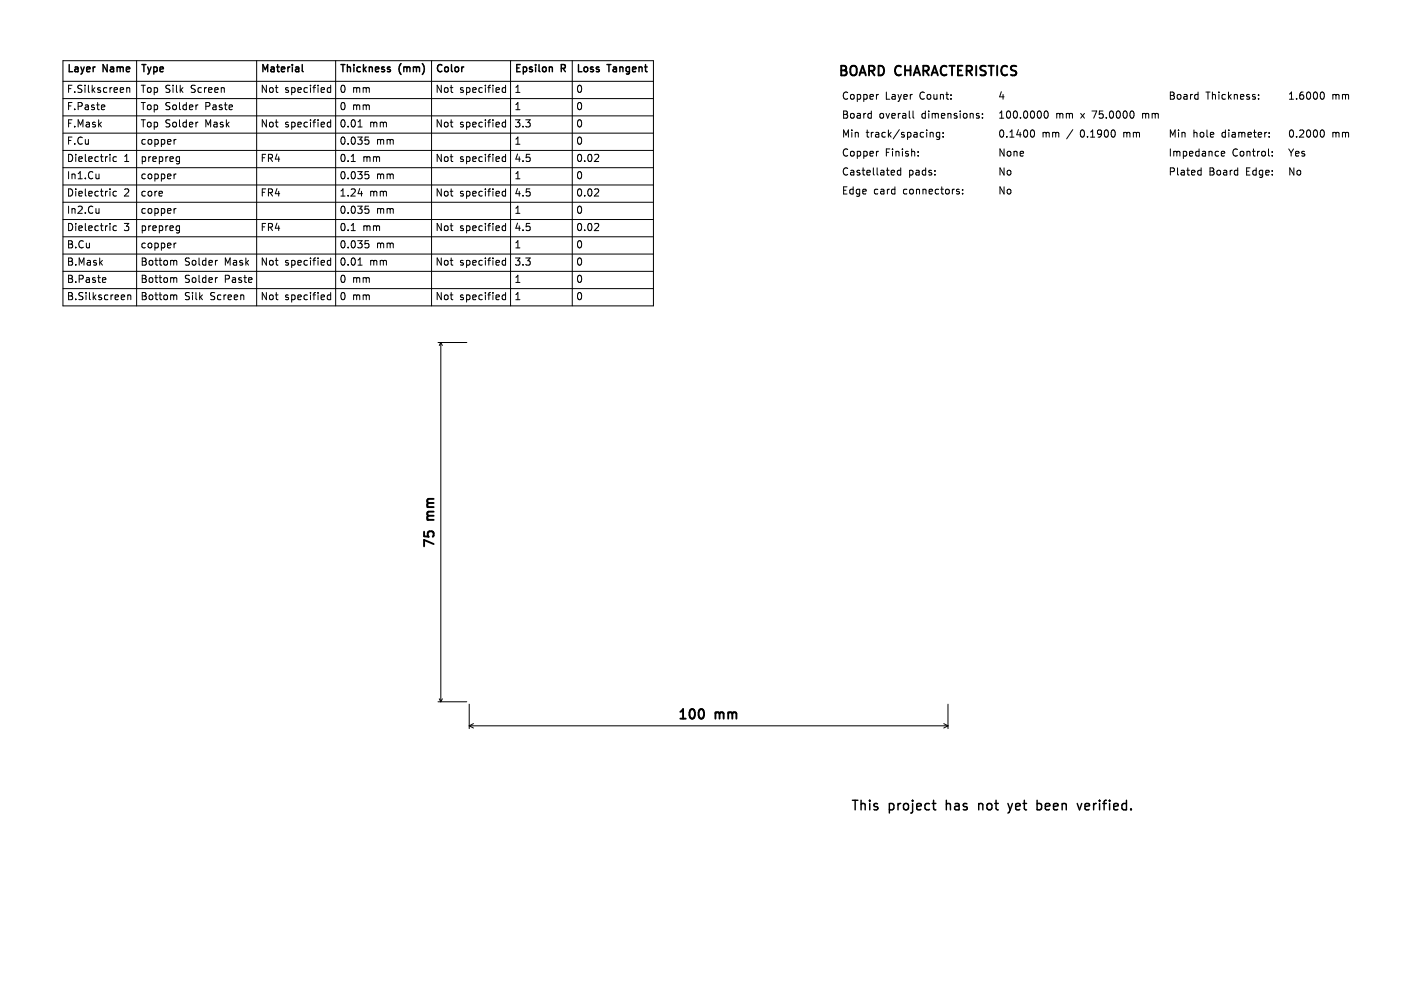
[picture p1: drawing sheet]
<svg xmlns="http://www.w3.org/2000/svg" width="297mm" height="210mm" viewBox="0 0 297 210" stroke-linecap="round" stroke-linejoin="round" font-family="sans-serif">
<defs><g id="words">
<g font-size="2.8">
<text x="175" y="16.9">BOARD</text>
<text x="187.1" y="16.9">CHARACTERISTICS</text>
<text x="91.3" y="108.6" transform="rotate(-90 91.3 108.6)">mm</text>
<text x="91.3" y="114.7" transform="rotate(-90 91.3 114.7)">75</text>
<text x="141.3" y="150.7">100</text>
<text x="149.4" y="150.7">mm</text>
<text x="177.6" y="169.3">This</text>
<text x="185.6" y="169.3">project</text>
<text x="198" y="169.3">has</text>
<text x="205.2" y="169.3">not</text>
<text x="212" y="169.3">yet</text>
<text x="218.4" y="169.3">been</text>
<text x="227.5" y="169.3">verified.</text>
</g>
<g font-size="2.1">
<text x="13.9" y="15.8">Layer</text>
<text x="21.6" y="15.8">Name</text>
<text x="29.3" y="15.8">Type</text>
<text x="54.4" y="15.8">Material</text>
<text x="70.9" y="15.8">Thickness</text>
<text x="83.4" y="15.8">(mm)</text>
<text x="90.9" y="15.8">Color</text>
<text x="107.4" y="15.8">Epsilon</text>
<text x="117.3" y="15.8">R</text>
<text x="120.3" y="15.8">Loss</text>
<text x="127" y="15.8">Tangent</text>
<text x="13.9" y="23.1">F.Paste</text>
<text x="13.9" y="19.5">F.Silkscreen</text>
<text x="29.3" y="23.1">Top Solder</text>
<text x="29.3" y="19.5">Top Silk</text>
<text x="39.6" y="19.5">Screen</text>
<text x="42.6" y="23.1">Paste</text>
<text x="54.4" y="19.5">Not</text>
<text x="59.3" y="19.5">specified</text>
<text x="70.9" y="19.5">0 mm</text>
<text x="70.9" y="23.1">0 mm</text>
<text x="90.9" y="19.5">Not</text>
<text x="95.8" y="19.5">specified</text>
<text x="107.4" y="19.5">1</text>
<text x="107.4" y="23.1">1</text>
<text x="120.3" y="19.5">0</text>
<text x="120.3" y="23.1">0</text>
<text x="175.7" y="21.3">Copper</text>
<text x="184.9" y="21.3">Layer</text>
<text x="192.3" y="21.3">Count:</text>
<text x="208.4" y="21.3">4</text>
<text x="244" y="21.3">Board</text>
<text x="251.9" y="21.3">Thickness:</text>
<text x="268.9" y="21.3">1.6000</text>
<text x="278.2" y="21.3">mm</text>
<text x="13.9" y="26.7">F.Mask</text>
<text x="29.3" y="26.7">Top Solder</text>
<text x="42.6" y="26.7">Mask</text>
<text x="54.4" y="26.7">Not</text>
<text x="59.3" y="26.7">specified</text>
<text x="70.9" y="26.7">0.01</text>
<text x="77" y="26.7">mm</text>
<text x="90.9" y="26.7">Not</text>
<text x="95.8" y="26.7">specified</text>
<text x="107.4" y="26.7">3.3</text>
<text x="120.3" y="26.7">0</text>
<text x="175.7" y="29.2">Min</text>
<text x="175.7" y="25.2">Board</text>
<text x="180.9" y="29.2">track/spacing:</text>
<text x="183.7" y="25.2">overall</text>
<text x="192.7" y="25.2">dimensions:</text>
<text x="208.4" y="25.2">100.0000</text>
<text x="208.4" y="29.2">0.1400</text>
<text x="217.7" y="29.2">mm</text>
<text x="220.5" y="25.2">mm</text>
<text x="223.1" y="29.2">/</text>
<text x="226" y="25.2">x</text>
<text x="226.1" y="29.2">0.1900</text>
<text x="228.6" y="25.2">75.0000</text>
<text x="235.4" y="29.2">mm</text>
<text x="239.4" y="25.2">mm</text>
<text x="244" y="29.2">Min</text>
<text x="249.2" y="29.2">hole</text>
<text x="255.4" y="29.2">diameter:</text>
<text x="268.9" y="29.2">0.2000</text>
<text x="278.2" y="29.2">mm</text>
<text x="13.9" y="30.3">F.Cu</text>
<text x="13.9" y="34">Dielectric</text>
<text x="25.7" y="34">1</text>
<text x="29.3" y="30.3">copper</text>
<text x="29.3" y="34">prepreg</text>
<text x="54.4" y="34">FR4</text>
<text x="70.9" y="34">0.1</text>
<text x="70.9" y="30.3">0.035</text>
<text x="75.6" y="34">mm</text>
<text x="78.4" y="30.3">mm</text>
<text x="90.9" y="34">Not</text>
<text x="95.8" y="34">specified</text>
<text x="107.4" y="30.3">1</text>
<text x="107.4" y="34">4.5</text>
<text x="120.3" y="30.3">0</text>
<text x="120.3" y="34">0.02</text>
<text x="175.7" y="33.1">Copper</text>
<text x="184.9" y="33.1">Finish:</text>
<text x="208.4" y="33.1">None</text>
<text x="244" y="33.1">Impedance</text>
<text x="257.4" y="33.1">Control:</text>
<text x="268.9" y="33.1">Yes</text>
<text x="13.9" y="41.2">Dielectric</text>
<text x="13.9" y="37.6">In1.Cu</text>
<text x="25.7" y="41.2">2</text>
<text x="29.3" y="37.6">copper</text>
<text x="29.3" y="41.2">core</text>
<text x="54.4" y="41.2">FR4</text>
<text x="70.9" y="37.6">0.035</text>
<text x="70.9" y="41.2">1.24</text>
<text x="77" y="41.2">mm</text>
<text x="78.4" y="37.6">mm</text>
<text x="90.9" y="41.2">Not</text>
<text x="95.8" y="41.2">specified</text>
<text x="107.4" y="41.2">4.5</text>
<text x="107.4" y="37.6">1</text>
<text x="120.3" y="37.6">0</text>
<text x="120.3" y="41.2">0.02</text>
<text x="175.7" y="41">Edge</text>
<text x="175.7" y="37.1">Castellated</text>
<text x="182.5" y="41">card</text>
<text x="188.9" y="41">connectors:</text>
<text x="189.8" y="37.1">pads:</text>
<text x="208.4" y="41">No</text>
<text x="208.4" y="37.1">No</text>
<text x="244" y="37.1">Plated</text>
<text x="252.5" y="37.1">Board</text>
<text x="260.5" y="37.1">Edge:</text>
<text x="268.9" y="37.1">No</text>
<text x="13.9" y="44.8">In2.Cu</text>
<text x="29.3" y="44.8">copper</text>
<text x="70.9" y="44.8">0.035</text>
<text x="78.4" y="44.8">mm</text>
<text x="107.4" y="44.8">1</text>
<text x="120.3" y="44.8">0</text>
<text x="13.9" y="52">B.Cu</text>
<text x="13.9" y="48.4">Dielectric</text>
<text x="25.7" y="48.4">3</text>
<text x="29.3" y="52">copper</text>
<text x="29.3" y="48.4">prepreg</text>
<text x="54.4" y="48.4">FR4</text>
<text x="70.9" y="48.4">0.1</text>
<text x="70.9" y="52">0.035</text>
<text x="75.6" y="48.4">mm</text>
<text x="78.4" y="52">mm</text>
<text x="90.9" y="48.4">Not</text>
<text x="95.8" y="48.4">specified</text>
<text x="107.4" y="48.4">4.5</text>
<text x="107.4" y="52">1</text>
<text x="120.3" y="52">0</text>
<text x="120.3" y="48.4">0.02</text>
<text x="13.9" y="55.6">B.Mask</text>
<text x="13.9" y="59.2">B.Paste</text>
<text x="29.3" y="59.2">Bottom</text>
<text x="29.3" y="55.6">Bottom</text>
<text x="38.4" y="59.2">Solder</text>
<text x="38.4" y="55.6">Solder</text>
<text x="46.6" y="59.2">Paste</text>
<text x="46.6" y="55.6">Mask</text>
<text x="54.4" y="55.6">Not</text>
<text x="59.3" y="55.6">specified</text>
<text x="70.9" y="59.2">0 mm</text>
<text x="70.9" y="55.6">0.01</text>
<text x="77" y="55.6">mm</text>
<text x="90.9" y="55.6">Not</text>
<text x="95.8" y="55.6">specified</text>
<text x="107.4" y="59.2">1</text>
<text x="107.4" y="55.6">3.3</text>
<text x="120.3" y="59.2">0</text>
<text x="120.3" y="55.6">0</text>
<text x="13.9" y="62.8">B.Silkscreen</text>
<text x="29.3" y="62.8">Bottom</text>
<text x="38.4" y="62.8">Silk</text>
<text x="43.6" y="62.8">Screen</text>
<text x="54.4" y="62.8">Not</text>
<text x="59.3" y="62.8">specified</text>
<text x="70.9" y="62.8">0 mm</text>
<text x="90.9" y="62.8">Not</text>
<text x="95.8" y="62.8">specified</text>
<text x="107.4" y="62.8">1</text>
<text x="120.3" y="62.8">0</text>
</g>
</g></defs>
<g fill="none" stroke="#000" stroke-width=".3">
<path d="M14.5 13.5v1.5M19.7 14h.2M22.4 13.5v1.5l-.9-1.5v1.5M29.6 13.5h.9M30.1 13.5v1.5M54.9 15v-1.5l.5 1 .5-1v1.5M58 13.5v1.3M61.1 13.5v.1M62.3 14l.1 1M62.4 14.9l-.1 .1M62.4 14.3l-.1 .1M63.1 13.5v1.3l.2 .2"/>
<path d="M71.2 13.5h.9M71.6 13.5v1.5M72.6 13.5v1.5M73.9 13.5v.1M75.9 13.5v1.5M80.9 14.3l.7 .4-.3 .3-.4-.1M81.5 14h-.4l-.2 .2M83.8 13.3l-.3 .4M88.2 13.3l.3 .4M92.3 13.6l-.4-.1-.4 .2M94.3 13.5v1.3M96.9 14h-.3"/>
<path d="M108.7 13.5h-.8v1.5M111.9 13.5v.1M112.6 13.5v1.3M114.8 14h.5l.1 1M118 13.6l-.8-.1v1.5M120.8 13.5v1.5M126.8 13.5h.8M127.2 13.5v1.5M134.8 13.5v1.3M204.4 167.7v1.4M204.5 167.8l-.1 .1M210.5 167.7l.5 1.4"/>
<path d="M211 169.1l-.2 .4-.3 .2M211.5 167.7l-.5 1.4M216.8 167.7h.4l.4 .4-.1 .8-.3 .2h-.4M225.9 167.7l-.4 1.4"/>
</g>
<g fill="none" stroke="#000" stroke-width=".21">
<path d="M13.2 12.7h123.3v51.2h-123.3zM13.2 17h123.3M26.5 18.4l.2-.1 .3 .1 .1 .9M26.5 18.3v1M28.5 12.7v51.2M46.8 18.4l.1 .9M53.6 12.7v51.2M69.1 17.8v1.5M69.1 18.4l-.5-.1-.2 .3 .1 .6h.6M70.1 12.7v51.2M90.1 12.7v51.2M105.6 17.8v1.5"/>
<path d="M105.6 18.4l-.4-.1-.3 .3 .1 .6h.6M106.6 12.7v51.2M119.5 12.7v51.2M183.5 19.7l-.3 .1M250.1 19.7l.1 .1M250.2 19.2v1.5M262.9 19.8v.1M275.9 19.4l.2-.2a.8 .8 0 0 1 .5 .8 .8 .8 0 0 1-.5 .7l-.2-.1M13.2 38.6h123.3M13.2 20.6h123.3M13.2 31.4h123.3M13.2 35h123.3"/>
<path d="M13.2 24.2h123.3M13.2 27.8h123.3M20.7 36.3v1M20.7 37.2l-.1 .1M21.7 21.9l.2 .4-.7 .1M21.8 22.8l-.1 .1M24.3 32.8l-.4-.1-.3 .3 .2 .6h.5M36.8 29.1l-.4 .3M36.8 36.3l-.4 .3M37.1 32.7l.4 .1M37.5 32.7v1.2l-.1 .2-.4 .1M37.5 33.6l-.4 .1"/>
<path d="M41.4 21.9l-.4 .1M41.4 25.5l-.4 .1M48.5 22l.1 .3-.7 .1M69.1 25.6l-.5-.1-.2 .3 .1 .6h.6M69.1 25v1.5M73.4 33.7h.8M74.8 26.5h.8M76.3 28.6h.7M76.3 35.8h.7M76.4 36.4h.4l.3 .3-.1 .5-.6 .1M76.4 29.2h.4l.3 .3-.1 .5-.6 .1M105.6 25v1.5"/>
<path d="M105.6 32.2v1.5M105.6 39.4v1.5M105.6 25.6l-.4-.1-.3 .3 .1 .6h.6M105.6 32.8l-.4-.1-.3 .3 .1 .6h.6M124.9 39.5l.2 .2-.1 .4-.9 .8h1M124.9 32.3l.2 .2-.1 .4-.9 .8h1M181.8 23.7h.2M182 23.2v1.5M182 24.6l-.2 .1M183.5 31.6l-.3 .1M186.8 35.6v.3l-.7 .1M188.1 35.6l-.4-.1-.3 .3 .2 .7h.5"/>
<path d="M188.1 35v1.5M190.7 23.2v1.3l.2 .2M191.8 31.7v.1M191.8 32.4v.2M194.3 27.7h.5l.1 .9M196.3 27.7l-.5-.1-.2 .3 .1 .7h.6M196.3 27.6v1.2l-.3 .3h-.4M197 28.5v.1M197 27.7v.1M200.2 39.5l.1 .1M201.1 39.6v.1M204.3 24.2l.3 .2-.3 .3"/>
<path d="M204.3 23.7h.2M205.2 24.5v.2M205.2 23.7v.2M215.4 27.3l.2-.2a.8 .8 0 0 1 .5 .8 .8 .8 0 0 1-.5 .7l-.2-.1M218.2 23.3l.2-.1a.8 .8 0 0 1 .5 .7 .8 .8 0 0 1-.5 .8l-.2-.2-.1-.4zM234.7 27.6v1M234.9 27.6l-.2 .2M236.8 23.5v.9M238.6 23.7v1M238.9 23.7l-.3 .1M250.2 20.6l-.1 .1M250.4 35.5l.5 .1"/>
<path d="M250.9 35v1.5M250.9 36.5h-.5M255.1 32.1l.7-.2-.1-.2-.4-.1-.2 .2 .1 .7h.5M262.9 20.6v.1M265.1 28.5v.1M265.1 27.7v.1M265.7 32.4v.2M265.7 31.7v.1M275.9 27.3l.2-.2a.8 .8 0 0 1 .5 .8 .8 .8 0 0 1-.5 .7l-.2-.1M13.2 53h123.3M13.2 56.6h123.3M13.2 45.8h123.3"/>
<path d="M13.2 42.2h123.3M13.2 49.4h123.3M20.7 43.5v1M20.7 44.4l-.1 .1M21.6 58h.4l.1 .3-.7 .2M22 58.9l-.4 .1M24.3 47.2l-.4-.1-.3 .3 .2 .7h.5M24.3 40l-.4-.1-.3 .3 .2 .7h.5M36.5 54.4l.4 .2v.8M36.5 58l.4 .2v.8M36.8 50.7l-.4 .3M36.8 43.5l-.4 .3"/>
<path d="M37.1 47.1l.4 .1M37.5 48.1h-.4M37.5 47.1v1.3l-.1 .2h-.4M45.4 54.4l-.3 .1M45.4 58l-.3 .1M52.6 58v.3l-.7 .2M69.1 53.9v1.5M69.1 54.4h-.5l-.2 .2 .1 .7h.6M73.4 48.1h.8M74.8 55.4h.8M74.8 40.4h.9M76.3 43h.7"/>
<path d="M76.3 50.2h.7M76.4 43.6h.4l.3 .3-.2 .6h-.5M76.4 50.8h.4l.3 .3-.2 .6h-.5M105.6 46.6v1.5M105.6 53.9v1.5M105.6 40l-.4-.1-.3 .3 .1 .7h.6M105.6 47.2l-.4-.1-.3 .3 .1 .7h.6M105.6 54.4h-.4l-.3 .2 .1 .7h.6M124.9 46.7l.2 .2-.1 .4-.9 .8h1M200.2 40l.2 .2-.2 .3M201.1 40.4v.1M13.2 60.3h123.3"/>
<path d="M26.7 61.7l.2-.1h.4v1M26.7 61.6v1M36.5 61.6l.4 .2v.8M50.9 61.6v1M69.1 61.6h-.5l-.2 .3 .1 .6h.6M69.1 61.1v1.5M91.5 71.5h6M92.1 71.5v75M92.1 71.5l.3 .6M92.1 71.5l-.4 .6M105.6 61.1v1.5M105.6 61.6h-.4l-.3 .3 .1 .6h.6"/>
<path d="M91.5 146.5h6M91.7 145.9l.4 .6M92.4 145.9l-.3 .6M98 147v5.1M98 151.5h100M98 151.5l.9 .5M98.9 151.1l-.9 .4M197.1 151.1l.9 .4M198 147v5.1M198 151.5l-.9 .5"/>
</g>
<g fill="none" stroke="#000" stroke-width=".4">
<path d="M176.7 13.9l-.3-.2h-.7v2M177.7 14a.68 .68 0 0 1 1.1 0M179.5 15.7l.7-2 .6 2M182.6 13.9l-.3-.2h-.8v2M184.5 14l-.5-.3h-.5v2M188.2 13.9l-.1-.1a.72 .72 0 0 0-1 .2M189 13.7v2M190.2 13.7v2M190.8 15.7l.7-2 .7 2M193.9 13.9l-.3-.2h-.8v2M194.6 15.7l.6-2 .7 2M197.7 13.9l-.1-.1a.72 .72 0 0 0-.9 .2"/>
<path d="M198.3 13.7h1.1M198.8 13.7v2M201 13.7h-.9v2M202.9 13.9l-.2-.2h-.8v2M203.9 13.7v2M205.9 13.8l-.8-.1-.3 .2M206.5 13.7h1.1M207 13.7v2M208.3 13.7v2M210.4 13.9l-.1-.1a.72 .72 0 0 0-1 .2M212.3 13.8l-.8-.1-.3 .2M146.8 148.1l.1 .1a1.56 1.56 0 0 1-.1 1.7"/>
</g>
<use href="#words"/>
</svg>
